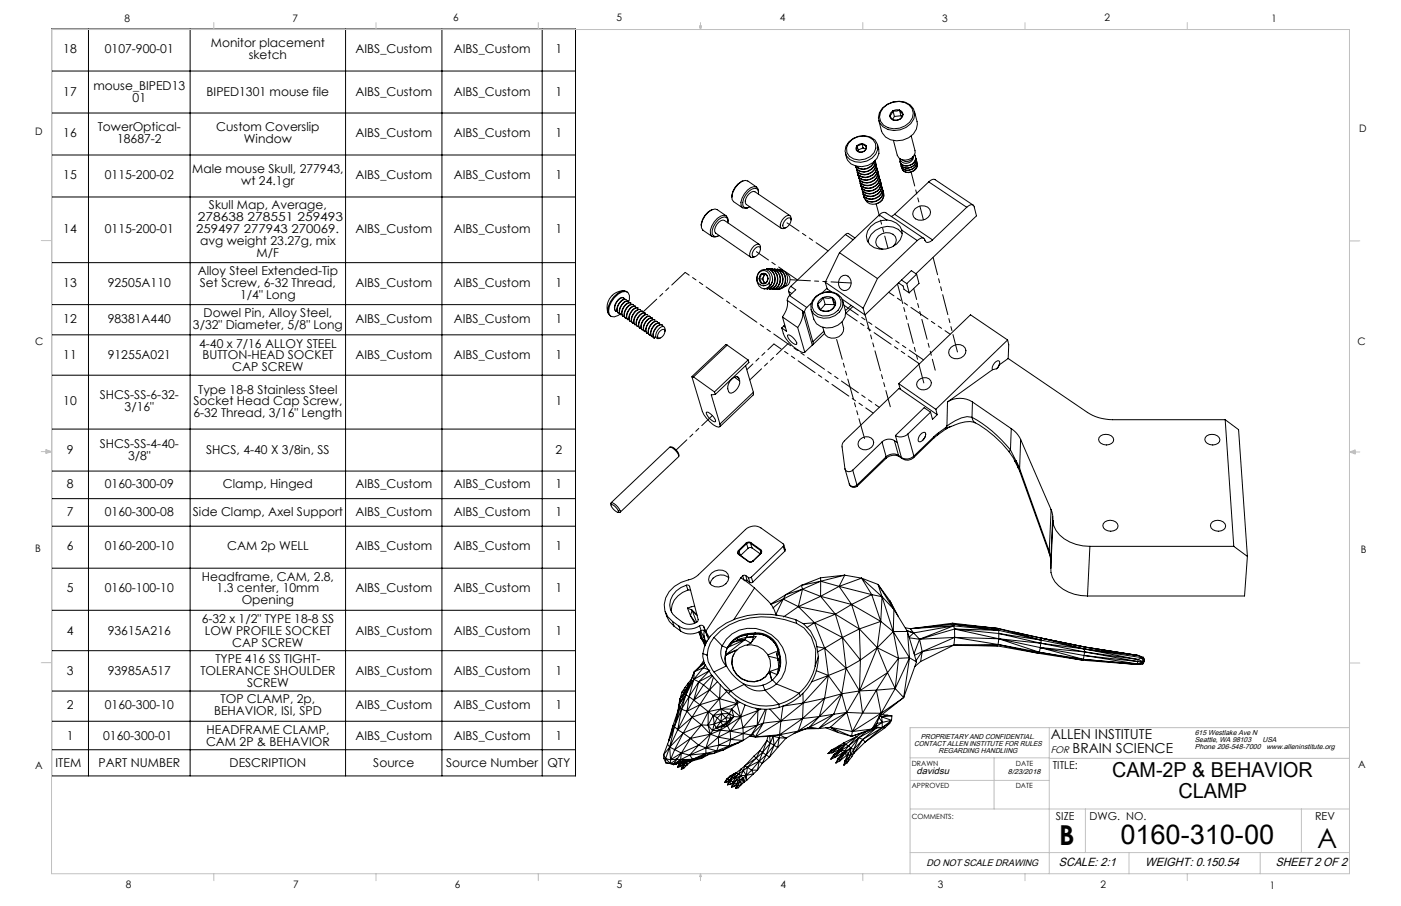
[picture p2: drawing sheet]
<svg xmlns="http://www.w3.org/2000/svg" width="432mm" height="279mm" viewBox="0 0 432 279" stroke-linecap="round" stroke-linejoin="round" font-family="sans-serif">
<defs><g id="words">
<g font-size="8.5">
<text x="326.4" y="260.6">B</text>
<text x="405.9" y="261.6">A</text>
</g>
<text font-size="8.4" x="345.3" y="260.4">0160-310-00</text>
<g font-size="6.3">
<text x="342.8" y="239.7">CAM-2P &amp; BEHAVIOR</text>
<text x="363.2" y="246.1">CLAMP</text>
</g>
<g font-size="4.2">
<text x="323.8" y="228">ALLEN INSTITUTE</text>
<text x="330.6" y="232.2">BRAIN SCIENCE</text>
</g>
<g font-size="3.8">
<text x="19.5" y="16.4">18</text>
<text x="32.3" y="16.4">0107-900-01</text>
<text x="65" y="14.6">Monitor placement</text>
<text x="109.6" y="16.4">AIBS_Custom</text>
<text x="139.9" y="16.4">AIBS_Custom</text>
<text x="171.2" y="16.4">1</text>
<text x="76.7" y="18.3">sketch</text>
<text x="19.5" y="29.7">17</text>
<text x="28.8" y="27.9">mouse_BIPED13</text>
<text x="63.7" y="29.7">BIPED1301 mouse file</text>
<text x="109.6" y="29.7">AIBS_Custom</text>
<text x="139.9" y="29.7">AIBS_Custom</text>
<text x="171.2" y="29.7">1</text>
<text x="40.9" y="31.6">01</text>
<text x="30.1" y="40.5">TowerOptical-</text>
<text x="66.7" y="40.5">Custom Coverslip</text>
<text x="19.5" y="42.3">16</text>
<text x="36.1" y="44.1">18687-2</text>
<text x="75.2" y="44.1">Window</text>
<text x="109.6" y="42.3">AIBS_Custom</text>
<text x="139.9" y="42.3">AIBS_Custom</text>
<text x="171.2" y="42.3">1</text>
<text x="59.2" y="53.4">Male mouse Skull, 277943,</text>
<text x="19.5" y="55.3">15</text>
<text x="32.3" y="55.3">0115-200-02</text>
<text x="74.4" y="57.1">wt 24.1gr</text>
<text x="109.6" y="55.3">AIBS_Custom</text>
<text x="139.9" y="55.3">AIBS_Custom</text>
<text x="171.2" y="55.3">1</text>
<text x="64.4" y="64.6">Skull Map, Average,</text>
<text x="19.5" y="71.9">14</text>
<text x="32.3" y="71.9">0115-200-01</text>
<text x="60.5" y="71.9">259497 277943 270069.</text>
<text x="61" y="68.2">278638 278551 259493</text>
<text x="109.6" y="71.9">AIBS_Custom</text>
<text x="139.9" y="71.9">AIBS_Custom</text>
<text x="171.2" y="71.9">1</text>
<text x="61.7" y="75.5">avg weight 23.27g, mix</text>
<text x="79.1" y="79.2">M/F</text>
<text x="19.5" y="88.5">13</text>
<text x="33.2" y="88.5">92505A110</text>
<text x="60.9" y="84.8">Alloy Steel Extended-Tip</text>
<text x="61.6" y="88.5">Set Screw, 6-32 Thread,</text>
<text x="109.6" y="88.5">AIBS_Custom</text>
<text x="139.9" y="88.5">AIBS_Custom</text>
<text x="171.2" y="88.5">1</text>
<text x="74" y="92.1">1/4&quot; Long</text>
<text x="19.5" y="99.6">12</text>
<text x="33.2" y="99.6">98381A440</text>
<text x="59.5" y="101.4">3/32&quot; Diameter, 5/8&quot; Long</text>
<text x="62.7" y="97.8">Dowel Pin, Alloy Steel,</text>
<text x="109.6" y="99.6">AIBS_Custom</text>
<text x="139.9" y="99.6">AIBS_Custom</text>
<text x="171.2" y="99.6">1</text>
<text x="61.4" y="107.2">4-40 x 7/16 ALLOY STEEL</text>
<text x="19.5" y="110.8">11</text>
<text x="33.2" y="110.8">91255A021</text>
<text x="62.4" y="110.8">BUTTON-HEAD SOCKET</text>
<text x="109.6" y="110.8">AIBS_Custom</text>
<text x="139.9" y="110.8">AIBS_Custom</text>
<text x="171.2" y="110.8">1</text>
<text x="71.6" y="114.5">CAP SCREW</text>
<text x="19.5" y="125">10</text>
<text x="30.8" y="123.2">SHCS-SS-6-32-</text>
<text x="59.6" y="125">Socket Head Cap Screw,</text>
<text x="61.1" y="121.4">Type 18-8 Stainless Steel</text>
<text x="171.2" y="125">1</text>
<text x="38.4" y="126.8">3/16&quot;</text>
<text x="59.6" y="128.7">6-32 Thread, 3/16&quot; Length</text>
<text x="20.6" y="140.1">9</text>
<text x="30.8" y="138.3">SHCS-SS-4-40-</text>
<text x="39.5" y="142">3/8&quot;</text>
<text x="63.6" y="140.1">SHCS, 4-40 X 3/8in, SS</text>
<text x="171.2" y="140.1">2</text>
<text x="20.6" y="150.5">8</text>
<text x="32.3" y="150.5">0160-300-09</text>
<text x="68.7" y="150.5">Clamp, Hinged</text>
<text x="109.6" y="150.5">AIBS_Custom</text>
<text x="139.9" y="150.5">AIBS_Custom</text>
<text x="171.2" y="150.5">1</text>
<text x="20.6" y="159">7</text>
<text x="32.3" y="159">0160-300-08</text>
<text x="59.4" y="159">Side Clamp, Axel Support</text>
<text x="109.6" y="159">AIBS_Custom</text>
<text x="139.9" y="159">AIBS_Custom</text>
<text x="171.2" y="159">1</text>
<text x="20.6" y="169.8">6</text>
<text x="32.3" y="169.8">0160-200-10</text>
<text x="70" y="169.8">CAM 2p WELL</text>
<text x="109.6" y="169.8">AIBS_Custom</text>
<text x="139.9" y="169.8">AIBS_Custom</text>
<text x="171.2" y="169.8">1</text>
<text x="62.2" y="179.1">Headframe, CAM, 2.8,</text>
<text x="20.6" y="182.7">5</text>
<text x="32.3" y="182.7">0160-100-10</text>
<text x="66.8" y="182.7">1.3 center, 10mm</text>
<text x="109.6" y="182.7">AIBS_Custom</text>
<text x="139.9" y="182.7">AIBS_Custom</text>
<text x="171.2" y="182.7">1</text>
<text x="74.5" y="186.4">Opening</text>
<text x="20.6" y="195.8">4</text>
<text x="33.2" y="195.8">93615A216</text>
<text x="62.2" y="192.1">6-32 x 1/2&quot; TYPE 18-8 SS</text>
<text x="63.1" y="195.8">LOW PROFILE SOCKET</text>
<text x="109.6" y="195.8">AIBS_Custom</text>
<text x="139.9" y="195.8">AIBS_Custom</text>
<text x="171.2" y="195.8">1</text>
<text x="71.6" y="199.4">CAP SCREW</text>
<text x="20.6" y="208.2">3</text>
<text x="33.2" y="208.2">93985A517</text>
<text x="61.8" y="208.2">TOLERANCE SHOULDER</text>
<text x="66.4" y="204.6">TYPE 416 SS TIGHT-</text>
<text x="109.6" y="208.2">AIBS_Custom</text>
<text x="139.9" y="208.2">AIBS_Custom</text>
<text x="171.2" y="208.2">1</text>
<text x="76.1" y="211.9">SCREW</text>
<text x="20.6" y="218.8">2</text>
<text x="32.3" y="218.8">0160-300-10</text>
<text x="66" y="220.6">BEHAVIOR, ISI, SPD</text>
<text x="68" y="216.9">TOP CLAMP, 2p,</text>
<text x="109.6" y="218.8">AIBS_Custom</text>
<text x="139.9" y="218.8">AIBS_Custom</text>
<text x="171.2" y="218.8">1</text>
<text x="63.6" y="226.3">HEADFRAME CLAMP,</text>
<text x="20.6" y="228.2">1</text>
<text x="31.8" y="228.2">0160-300-01</text>
<text x="63.5" y="230">CAM 2P &amp; BEHAVIOR</text>
<text x="109.6" y="228.2">AIBS_Custom</text>
<text x="139.9" y="228.2">AIBS_Custom</text>
<text x="171.2" y="228.2">1</text>
<text x="17.1" y="236.6">ITEM</text>
<text x="30.4" y="236.6">PART NUMBER</text>
<text x="70.8" y="236.6">DESCRIPTION</text>
<text x="115.1" y="236.6">Source</text>
<text x="137.5" y="236.6">Source Number</text>
<text x="168.7" y="236.6">QTY</text>
</g>
<g font-size="3.7">
<text x="326.4" y="267.1">SCALE: 2:1</text>
<text x="353" y="267.1">WEIGHT: 0.150.54</text>
<text x="393.2" y="267.1">SHEET 2 OF 2</text>
</g>
<g font-size="3.4">
<text x="324.5" y="237.1">TITLE:</text>
<text x="325.5" y="252.8">SIZE</text>
<text x="335.8" y="252.8">DWG. NO.</text>
<text x="405.3" y="252.8">REV</text>
</g>
<g font-size="3.2">
<text x="38.3" y="6.7">8</text>
<text x="90.2" y="6.7">7</text>
<text x="139.7" y="6.5">6</text>
<text x="190" y="6.5">5</text>
<text x="240.4" y="6.5">4</text>
<text x="290.4" y="6.7">3</text>
<text x="340.4" y="6.5">2</text>
<text x="391.9" y="6.7">1</text>
<text x="10.9" y="41.6">D</text>
<text x="418.9" y="40.7">D</text>
<text x="10.9" y="106.3">C</text>
<text x="418.4" y="106.4">C</text>
<text x="10.8" y="170.2">B</text>
<text x="419.4" y="170.6">B</text>
<text x="10.8" y="237.2">A</text>
<text x="418.6" y="236.8">A</text>
<text x="38.8" y="273.8">8</text>
<text x="90.4" y="273.8">7</text>
<text x="140.2" y="273.8">6</text>
<text x="190.1" y="273.9">5</text>
<text x="240.5" y="273.8">4</text>
<text x="289" y="273.9">3</text>
<text x="339.1" y="273.8">2</text>
<text x="391.4" y="274.1">1</text>
</g>
<g font-size="2.9">
<text x="323.8" y="232.2">FOR</text>
<text x="282.5" y="238.8">davidsu</text>
<text x="285.6" y="267.1">DO NOT SCALE DRAWING</text>
</g>
<g font-size="2.2">
<text x="283.9" y="228">PROPRIETARY AND CONFIDENTIAL.</text>
<text x="368.2" y="226.7">615 Westlake Ave N</text>
<text x="281.8" y="230.1">CONTACT ALLEN INSTITUTE FOR RULES</text>
<text x="289.3" y="232.2">REGARDING HANDLIING</text>
<text x="368.2" y="228.8">Seattle, WA 98103</text>
<text x="368.2" y="231">Phone 206-548-7000</text>
<text x="389.1" y="228.8">USA</text>
<text x="390.4" y="231">www.alleninstitute.org</text>
<text x="281" y="236.1">DRAWN</text>
<text x="310.7" y="238.8">8/23/2018</text>
<text x="313.1" y="236.1">DATE</text>
<text x="281" y="243.1">APPROVED</text>
<text x="313" y="243.1">DATE</text>
<text x="281" y="252.6">COMMENTS:</text>
</g>
</g></defs>
<g fill="none" stroke="#000" stroke-width=".31">
<path d="M15.9 9h161.5v230.3h-161.5zM27.3 9v230.3M58.6 9v230.3M106.5 9v230.3M136.2 9v230.3M167.1 9v230.3M15.9 21.9h161.5M15.9 34.9h161.5M272 33.3a6.7 6.7 0 0 1 8.5-1 3.8 3.8 0 0 1 .2 5.8 6.2 6.2 0 0 1-9.6-.2l-.4-1.5 .3-1.6zM272.2 33.3a5.8 5.8 0 0 1 8.9 .2 4.1 4.1 0 0 1-2.1 5.3 5.5 5.5 0 0 1-7.6-1.3l-.3-1.4 .3-1.5zM274.2 35.7a1.36 1.36 0 0 0 1.1 1.3M274.2 35.7l1.1 1.3"/>
<path d="M275.2 34.2a1.73 1.73 0 0 0-1 1.5M275.2 34.2l-1 1.5M275.2 34.2l.5 1.7M275.7 35.9l-.6 .9M277.2 34a1.47 1.47 0 0 1 1.1 1.3M277.2 34l-1-.1-1 .3M277.2 34l1.1 1.3M277.2 34l-.8 .3-1.2-.1M277.2 34l.5 1.7M277.3 36.8l-1 .3-1-.1M277.3 36.8l-1.1 .3-.9-.1M277.7 35.7l.3 .3"/>
<path d="M277.7 35.7l-2 .2M278.3 35.3a1.84 1.84 0 0 1-1 1.5M278.3 35.3l-1 1.5M281.8 34.3a6.1 6.1 0 0 1-.3 7 6.7 6.7 0 0 1-8.6 1l-1.2-1.9-.8-3.2M15.9 47.8h161.5M229 55.8a5.5 5.5 0 0 0-3.4 4.7M233.2 57.7l-2.7-1.9a2.33 2.33 0 0 0-2.9 1l-1 1.1-.7 1.3-.3 1.3M233.8 59.9l-.1-1.1-.4-.6a3.2 3.2 0 0 0-3.5 1.9 3.2 3.2 0 0 0-.4 3.9l.7 .1 1-.3M233.8 59.4a1.45 1.45 0 0 0-1.4-1.9 5.8 5.8 0 0 0-4 5.9 1.53 1.53 0 0 0 2.3 .6M261.6 43.7a5.9 5.9 0 0 1 8.1-.5 3.7 3.7 0 0 1-.9 5.6 5.6 5.6 0 0 1-7.9-.7l-.4-1.5 .2-1.5zM262.7 43a5.2 5.2 0 0 1 6.4 .1 3.3 3.3 0 0 1-.9 5.2 5.2 5.2 0 0 1-6.4-.1 3.3 3.3 0 0 1 .9-5.2zM263.7 51.4l.1 .1"/>
<path d="M263.9 46.3l.5 .5 .8 .2M263.9 46.3l1.3 .7M264.2 45l-.4 .8 .1 .5M264.2 45l-.3 1.3M264.2 45l.3 1.2M264.2 53.1v.1M264.5 46.2l-.1 .4M265.1 56.5v.1M265.6 44.3l-.8 .2-.6 .5M265.6 44.3l.8 .2 .5 .5M265.6 44.3l1.3 .7M265.6 44.3l-1.4 .7"/>
<path d="M265.6 44.3l.4 1.3M266 45.6l.8 .4M266 45.6l-1.5 .6M266.7 46.3l-.5 .4-1 .3M266.7 46.3l-1.5 .7M266.9 45l.2 .6-.4 .7M266.9 45l-.2 1.3M269.3 50a3.4 3.4 0 0 1-5.4 1.2M269.3 50a3.4 3.4 0 0 1-5.3 1.4M269.7 49.4a3.4 3.4 0 0 1-1.8 3.2 3.4 3.4 0 0 1-3.6-.3l-.5-1.1M269.7 49.5a3.3 3.3 0 0 1-1.8 3.2 3.3 3.3 0 0 1-3.6-.3l-.5-.9M269.7 49.9a3.1 3.1 0 0 1-3.2 3.9 2.15 2.15 0 0 1-2.5-1.8"/>
<path d="M269.9 50.4a3.2 3.2 0 0 1-2.1 3.3 3.2 3.2 0 0 1-3.8-1.2v-.2M269.9 50.2v.1M269.9 50.7a3 3 0 0 1-3.1 4 2.16 2.16 0 0 1-2.6-1.8M270.1 51.2a3.3 3.3 0 0 1-1.7 3.2 3.3 3.3 0 0 1-3.6-.3l-.5-.9M270.1 51.1l.1 .1M270.2 51.6a3 3 0 0 1-3.2 3.9 2.15 2.15 0 0 1-2.6-1.8M270.3 52.1a3.3 3.3 0 0 1-1.7 3.2 3.3 3.3 0 0 1-3.6-.3l-.6-1M270.3 51.9l.1 .1M270.4 52.4a2.98 2.98 0 0 1-3.2 3.9 2.1 2.1 0 0 1-2.5-1.7M270.5 44.6a4.9 4.9 0 0 1-4.9 6.8 4.4 4.4 0 0 1-5-4.1M270.6 52.8a3.4 3.4 0 0 1-1.7 3.3 3.4 3.4 0 0 1-3.7-.3l-.5-1M270.6 53.3a2.98 2.98 0 0 1-3.2 3.9 2.09 2.09 0 0 1-2.5-1.8"/>
<path d="M270.8 53.7a3.2 3.2 0 0 1-2.1 3.4 3.2 3.2 0 0 1-3.8-1.2v-.2M270.8 53.6v.1M270.8 54.1a2.98 2.98 0 0 1-3.1 3.9 2.15 2.15 0 0 1-2.6-1.8M271 54.6a3.2 3.2 0 0 1-2.1 3.3 3.2 3.2 0 0 1-3.8-1.2v-.1M271 54.5v.1M271 55a2.98 2.98 0 0 1-3.1 3.9 2.15 2.15 0 0 1-2.6-1.8M271.3 55.3a3.2 3.2 0 0 1-2.1 3.4 3.2 3.2 0 0 1-3.8-1.1l-.1-.3M271.3 55.8a3 3 0 0 1-3.2 3.9 2.15 2.15 0 0 1-2.5-1.8M271.5 56.3a3.3 3.3 0 0 1-1.8 3.2 3.3 3.3 0 0 1-3.6-.3l-.6-1M271.5 56.2v.1M271.5 56.6a2.98 2.98 0 0 1-3.2 3.9 2.1 2.1 0 0 1-2.5-1.7M271.7 57a3.3 3.3 0 0 1-1.7 3.3 3.3 3.3 0 0 1-3.7-.3l-.5-1"/>
<path d="M271.7 57.5a2.98 2.98 0 0 1-3.2 3.9 2.15 2.15 0 0 1-2.5-1.8M271.9 57.8a3.2 3.2 0 0 1-2 3.5 3.2 3.2 0 0 1-3.8-1.2l-.1-.2M272 58.3a3.1 3.1 0 0 1-1.8 3.7 3.1 3.1 0 0 1-3.9-1.2l-.1-.4M272.1 58.7a3.2 3.2 0 0 1-2 3.4 3.2 3.2 0 0 1-3.8-1.2v-.1M272.2 59.2a2.43 2.43 0 0 1-.9 3l-1.2 .7M272.3 59.6a2.65 2.65 0 0 1-1.4 2.9l-.8 .4M277.6 50.6a2.57 2.57 0 0 0 3 1.1 2.57 2.57 0 0 0 1.7-2.7 2.63 2.63 0 0 1-1.6 2.7 2.63 2.63 0 0 1-3-.8l-.1-.3M277.7 51.2a2.58 2.58 0 0 0 3.1 1.2 2.58 2.58 0 0 0 1.7-2.8 2.65 2.65 0 0 1-1.7 2.6 2.65 2.65 0 0 1-3-.7l-.1-.3M278 51.7l.3 .9M278.3 52.6a2.73 2.73 0 0 0 2.9 .2 2.73 2.73 0 0 0 1.5-2.5 2.66 2.66 0 0 1-1.4 2.6 2.66 2.66 0 0 1-3-.3zM280.8 41.9l1.2 4.6a2.92 2.92 0 0 1-2.2 2.8 2.92 2.92 0 0 1-3.3-1.4l-1.1-4.5M281.3 48.4a1.92 1.92 0 0 1-3.2 .9"/>
<path d="M281.8 47.8l.3 .3M282.1 48.1a2.62 2.62 0 0 1-1.5 2.8 2.62 2.62 0 0 1-3.1-.7l-.2-.6 .2-.6a2.06 2.06 0 0 0 2.3 1.3 2.06 2.06 0 0 0 1.7-2.1M282.1 48.1l-.2-.4a2.54 2.54 0 0 1-.6 2.9 2.54 2.54 0 0 1-2.9 .4l-.6-.3-.4-.8M286.2 56.1l1.2-.7h.8l11.7 7.9M286.2 56.1l11.8 7.8M286.2 56.1l-10.5 10M15.9 60.7h161.5M219.6 64.6a5.7 5.7 0 0 0-3.5 5M223.8 66.6l-2.7-1.9a3.2 3.2 0 0 0-3.8 1.8 3.7 3.7 0 0 0-.6 4.5l2.8 1.9M224.4 68.8l-.1-1-.3-.7a2.89 2.89 0 0 0-3.5 1.7 3.3 3.3 0 0 0-.6 3.9l.7 .3 1.1-.4M224.4 68.3a1.61 1.61 0 0 0-1.2-1.9 5.8 5.8 0 0 0-4.2 5.7 1.48 1.48 0 0 0 2.3 .7M225.6 60.5v1l.5 .7 2.8 1.9"/>
<path d="M225.6 60.5v.3M232.8 76.5l.6-.3h.8a2.21 2.21 0 0 1-2.1 2.9 1.94 1.94 0 0 1 .7-2.6zM234 75.4l-10.7-7.4a2.98 2.98 0 0 0-3 3.4l.2 .5 10.9 7.4M234.4 76.8a1.13 1.13 0 0 0-.8-1.5 3.6 3.6 0 0 0-2.5 3.5 .98 .98 0 0 0 1.6 .3M242.2 67.7l.5-.4 .9-.1a2.24 2.24 0 0 1-2.1 3 1.84 1.84 0 0 1 .7-2.5zM243.5 66.5l-10.8-7.4a2.46 2.46 0 0 0-2.8 2.1l-.2 1.4 .3 .4 10.8 7.4M243.8 67.8a1.03 1.03 0 0 0-.8-1.4 3.5 3.5 0 0 0-2.5 3.6 1.09 1.09 0 0 0 1.7 .2M258.7 77.9l-4.3 9.1M258.7 77.9l11.7 8M260.6 72.3l.8-.3 2.1 1.4M260.6 72.3l-16.9 16M260.6 72.3l2.3 1.6"/>
<path d="M266.2 60.7v.1M266.8 61.7a2.41 2.41 0 0 0 3.3 1.2M271 66.3l1.1-.8 .9 .1 11.7 7.9M271 66.3l2.3 1.5M271 66.3l-12.3 11.6M273.3 67.8a6.1 6.1 0 0 0-6.3 4.9 4.2 4.2 0 0 0 4.1 4.1 6.3 6.3 0 0 0 6.9-4.3v-1.5M273.3 67.8a5 5 0 0 1 4.7 3.2M275.4 75.9a2.27 2.27 0 0 0 .8-2.4 2.27 2.27 0 0 0-2-1.7 3.1 3.1 0 0 0-4 3.9l.7 .7 1.2 .5M275.7 66.1l-1 .6M275.7 66.1l11.7 7.9M278 71l4.7 3.2M278.1 72.1a6 6 0 0 0-6.1-2.1 6 6 0 0 0-4.4 4.7"/>
<path d="M282 64.3a2.79 2.79 0 0 1 4.8 1.1 2.98 2.98 0 0 1-2.1 2.4 2.98 2.98 0 0 1-3.1-.9l-.3-.9 .2-.8zM282.7 74.2l-12.3 11.7M287.4 74a1.28 1.28 0 0 1-1.2 .8 1.28 1.28 0 0 1-1.2-.8l-.2-.5-.6-.1-1.5 .8M298 63.9l1.1-.7 .9 .1 1 3.3-18.7 17.8M298 63.9l-10.6 10.1M15.9 81h161.5M15.9 93.9h161.5M189.9 96a2.71 2.71 0 0 1 1-3.7l1.1-.5 .5 .5-.6-.5a3 3 0 0 0-2.2 4.1l.2 .1M192 93.5l1.1-.7 .6 .2a2.67 2.67 0 0 0-2.7 2.5l-.1 .8 .3 .7a2.56 2.56 0 0 1 .8-3.5zM192 97.5l.1 .1M192.4 89.7a5.1 5.1 0 0 0-4.9 7M192.9 92.4a2.67 2.67 0 0 0-2.6 2.6l-.1 .8 .3 .7"/>
<path d="M193 92.4l-.1-.1a3 3 0 0 0-2.8 3.7l.4 .5M193.4 90.1l-.9-.4a6.7 6.7 0 0 0-5.2 6l.2 1.1 .7 .7M193.5 94.5l1.1-.7 .6 .2a2.59 2.59 0 0 0-2.7 2.6l-.1 .7 .3 .7a2.6 2.6 0 0 1 .8-3.5zM193.9 92.9a2.14 2.14 0 0 0-1.1-3 6 6 0 0 0-5 4.7l-.2 1.3 .2 1.1a2.17 2.17 0 0 0 3.3-.1M194.4 93.5a2.67 2.67 0 0 0-2.7 2.6v.7l.4 .8M194.5 93.5l-.2-.1a2.97 2.97 0 0 0-2.7 3.6l.4 .5M194.9 99.6a1.55 1.55 0 0 1-.2-2 2.73 2.73 0 0 1 2.6-2.1l.1 .1a2.67 2.67 0 0 0-2.7 2.5l-.1 .8 .5 .8M194.9 95.6l1.2-.7 .5 .1a2.67 2.67 0 0 0-2.6 2.6l-.1 .8 .3 .7a2.56 2.56 0 0 1 .7-3.5zM194.9 99.6l.2 .1M195.9 94.5l-.1-.1a3 3 0 0 0-2.7 3.6l.5 .6a2.86 2.86 0 0 1 1.6-4.1h.7M197.2 97.1l1.1-.7 .6 .2a2.59 2.59 0 0 0-2.7 2.6l-.1 .7 .3 .7a2.6 2.6 0 0 1 .8-3.5zM197.9 97.6l1.2-.7 .5 .2a2.67 2.67 0 0 0-2.7 2.6l-.1 .8 .4 .7a2.6 2.6 0 0 1 .7-3.6z"/>
<path d="M198.1 96.1a2.67 2.67 0 0 0-2.7 2.6v.7l.4 .8M198.2 96.1l-.2-.1a1.92 1.92 0 0 0-2.1 1.3 2.29 2.29 0 0 0-.2 2.8M199.5 97l.1 .1M200.3 97.6a2.67 2.67 0 0 0-2.6 2.6l-.1 .8 .4 .7M200.4 97.6l-.1-.1a3 3 0 0 0-2.7 3.7l.4 .6M201.8 98.7a2.67 2.67 0 0 0-2.7 2.6v.7l.4 .8M201.9 98.7l-.1-.1a1.97 1.97 0 0 0-2.2 1.3 2.21 2.21 0 0 0-.2 2.8M202.6 99.2a2.59 2.59 0 0 0-2.7 2.6l-.1 .8 .3 .7M202.6 99.2l-.1-.1a1.97 1.97 0 0 0-2.2 1.3 2.21 2.21 0 0 0-.1 2.9M233.3 86.6a2.25 2.25 0 0 1 .6-2.5 2.25 2.25 0 0 1 2.5-.4 2.82 2.82 0 0 1 .6 3.6M233.3 86.6l.7 1 .6 .4 1.1 .1M233.4 86.7a2.21 2.21 0 0 0 1.2 2.1 2.21 2.21 0 0 0 2.5-.4"/>
<path d="M234 86l.2 .8 .5 .6M234 86l.7 1.4M234 86h1M234.6 84.5l-.5 .7-.1 .8M234.6 84.5l-.6 1.5M234.6 84.5l1.1 .1M235 86l.3 .7M235.3 86.7l.6 .6M235.3 85.3l-.1 .7 .1 .7M235.3 86.7l.4 .7M235.3 85.3l-.3 .7M235.7 84.6l-.4 .7"/>
<path d="M235.7 88.1h-.4M236 84.5l.5 .6 .2 .8M236 84.5l-.7-.2-.7 .2M236 84.5l.7 1.4M236 84.5h-1.4M236 87.3l-.7 .3-.6-.2M236 87.3l-1.3 .1M236 84.6h-.3M236.1 84.6l-.8 .7M236.3 89.1a3.2 3.2 0 0 0 1.7-5.4l-.9-.7-.8-.1a3.2 3.2 0 0 1 2.7 2.9 3.2 3.2 0 0 1-2.4 3.3h-.2M236.3 89.1h.1M236.7 85.9l-.2 .8-.5 .6"/>
<path d="M236.7 85.9l-.7 1.4M237 87.3l.1 1.1M237 87.3l-.6 .6-.7 .2M237.1 82.9a3.2 3.2 0 0 1 2.7 3 3.2 3.2 0 0 1-2.6 3.2h-.1a3.2 3.2 0 0 0 2.6-2.7 3.2 3.2 0 0 0-1.8-3.3l-.8-.2M238.1 89.2a3 3 0 0 0 2.2-4.4 2.67 2.67 0 0 0-2.4-1.9 3.2 3.2 0 0 1 2.6 3.1 3.2 3.2 0 0 1-2.4 3.2M238.1 86.3l-.2 .9-.8 1.2M238.1 86.3a2.51 2.51 0 0 0-1.1-2.7 2.51 2.51 0 0 0-3 .3 3.3 3.3 0 0 0-.7 2.7M238.1 86.3a2.6 2.6 0 0 1-2.7 2.8M238.7 83a3.2 3.2 0 0 1 2.7 3 3.2 3.2 0 0 1-2.4 3.3l-.2-.1a3.2 3.2 0 0 0 1.6-5.4l-.9-.7zM239.5 83a3.2 3.2 0 0 1 2.6 3.1 3.2 3.2 0 0 1-2.4 3.2h-.1M239.5 83a3.2 3.2 0 0 1 2.7 3 3.2 3.2 0 0 1-2.3 3.3h-.2M239.6 89.3h.1"/>
<path d="M240.1 83l1 .3 1.1 .8M240.4 83a2.36 2.36 0 0 1 1.8 1.1M241.2 97.8l4.7 3.2M241.2 97.8l1.2 4.4-1.5-1.1M242.2 84.1a3.2 3.2 0 0 1-1.4 4.8M242.3 84.2a2.18 2.18 0 0 1 1.2 2.3 2.18 2.18 0 0 1-1.7 1.8M242.6 92.6a6.5 6.5 0 0 1-1.4 5.2M242.6 92.6l4.8 3.4M243.1 89.9l.3 1.2M243.1 89.9l.9 .6M243.3 91.2l-.5 .7-.2 .7M243.3 91.2l5.3 3.6"/>
<path d="M243.7 88.3l-.5 .8-.1 .8M243.7 88.3l1.6 1.1-2 1.8M247.4 96a6.9 6.9 0 0 1-1.5 5M247.4 96l.6 .4M247.4 96l3 10.4M248 96.4l2.5 9M248.6 94.8l-.6 1v.6M250 93.5l-1.4 1.3M251.2 91.8a5.1 5.1 0 0 1 7.5-.2 3.6 3.6 0 0 1-1.7 5.2 4.8 4.8 0 0 1-6.1-.8l-.6-1.4 .1-1.4zM251.6 91.3a5.5 5.5 0 0 1 7.8 .6 4 4 0 0 1-2 5.4 5.6 5.6 0 0 1-6.6-.5 3.7 3.7 0 0 1 .8-5.5zM252 93.7a1.86 1.86 0 0 0 1 2M252 93.7l1 2"/>
<path d="M253 95.7a3.1 3.1 0 0 0 2.8 .1M253 95.7l1.3 .3 1.5-.2M253.7 91.8a3.3 3.3 0 0 1 2.8 0M253.7 91.8a2.93 2.93 0 0 0-1.7 1.9M253.7 91.8l1.6 .2 1.2-.2M253.7 91.8l-.8 1.2-.9 .7M253.7 91.8l.6 2.1M254.3 93.9h2.8M254.3 93.9l-1.4 1.6M254.4 87l11.6 8M254.4 87l.6 2.1 1.3 .9M254.9 88.9l-1.5 1.4"/>
<path d="M256.5 91.8a1.94 1.94 0 0 1 1 2M256.5 91.8l1 2M256.5 91.8l.6 2.1M257.1 93.9l.1 .4M257.5 93.8a2.72 2.72 0 0 1-1.7 2M257.5 93.8l-.8 1.2-.9 .8M259.2 85.4a1.98 1.98 0 0 1 2.4-.1 1.98 1.98 0 0 1 .7 2.2 2 2 0 0 1-2.3 2.1 2 2 0 0 1-1.6-2.6zM259.5 99.3a3.2 3.2 0 0 1-1.8 4.9 3.2 3.2 0 0 1-4.1-3.2M259.5 92.3l7.1 4.8M259.7 92.7a5.9 5.9 0 0 1-.1 6.5 5.8 5.8 0 0 1-8 .6l-.7-1.3-.9-3.1M262.3 94.2l-1.7 1.6M262.9 94.5l-2.2 2.1"/>
<path d="M266 95l.6 2.1M270.4 85.9l-4.4 9.1M276.9 87.2l1.4 1 .3 1 1.6 1.1M277.8 86.4l1.7 1.1M279.5 87.5l.7 2.8M282.5 84.6l-1.6-1.1-14.3 13.6M282.5 84.6l-3 2.9M282.5 84.6l.7 2.8-3 2.9M15.9 103.3h161.5M15.9 115.7h161.5M195.7 100.2h.1M198.6 102.2l.2 .1"/>
<path d="M198.7 102.2a1.47 1.47 0 0 1-.3-2 2.73 2.73 0 0 1 2.6-2.1l.1 .1a2.67 2.67 0 0 0-2.7 2.6l-.1 .7 .5 .8M199.4 102.8h.1M201 103.9l-.1-.1a2.51 2.51 0 0 1 .7-3.5l1.2-.7 .5 .1a2.67 2.67 0 0 0-2.7 2.6l.2 1.3 .4 .4 .9-.1M203.5 102l.9-.4h.3a1.9 1.9 0 0 1-1.8 2.6 1.61 1.61 0 0 1 .6-2.2zM204.1 100.2h-.1a2.94 2.94 0 0 0-2.5 4.1h.1M204.3 100.7l-.1-.4a1.53 1.53 0 0 0-2.1 .9 2.41 2.41 0 0 0-.3 3.2M204.9 102.2l-.1-.6 .1 .4a.86 .86 0 0 0-.1-1 .86 .86 0 0 0-.9-.2 2.99 2.99 0 0 0-1.6 3.4l.3 .2 .9-.2M213.7 116.2l-.4-.1 3.2 10.8a8.7 8.7 0 0 0 5 4.8l.4-.3v-.6M213.7 116.2l6.5 4.7M224.1 106.4l-.4-.1-10.4 9.8M224.1 106.4l-10.4 9.8M224.1 106.4l6.5 4.6"/>
<path d="M226.3 116.3l1.7 1.2M227 116.1l.7 .5M227.7 116.6l-.3-.4a2.64 2.64 0 0 0-2.9 2.2 2.63 2.63 0 0 0 .3 2.7 2.7 2.7 0 0 0 3-2.2l.2-1.4M227.7 116.6l.3 .9M229.8 112.7l2.4 8.3M230.6 111l-10.4 9.9M230.6 111l.2 .8-10.3 9.8M240.9 101.1a10.9 10.9 0 0 0 6.3 7.5h.8M241.5 100.6l.6 .4M241.9 100.2l-1 .9M242.7 103.4a2.72 2.72 0 0 1 2.6 1.8l.3 .9a2.86 2.86 0 0 1-2.9-2.3zM245.9 101l2.1 7.6"/>
<path d="M250.4 106.4l-2.4 2.2M250.5 105.4l.1 .5-.2 .5M253.9 102.1l-3.4 3.3M254.1 102.8l-3.6 3.6M277 118.3l11.4 7.9M277 118.3l.5 1.7M283.1 117.2a2.27 2.27 0 0 1 4 .8 2.34 2.34 0 0 1-2.1 2.2 2.34 2.34 0 0 1-2.5-1.6l.1-.7zM293.1 107.1a2.66 2.66 0 0 1 4.6 1 2.87 2.87 0 0 1-2 2.5 2.87 2.87 0 0 1-3.1-1l-.2-.8 .1-.9zM305.9 114l-13.9 10M308 112.5a1.96 1.96 0 0 1-2.1 1.5M308 112.5l.1-1-.3-.2a2.35 2.35 0 0 0-1.9 2.7M308 112.5l-.9 1.3"/>
<path d="M310.6 104.8l-22.2 21.4M310.6 104.8l.3 1.5-.2 4.3M310.6 104.8l-11.5-7.7-22.1 21.2M310.7 110.6l24.4 16.6a14.2 14.2 0 0 0 7.8 2.2h34.7M310.7 110.6l-2.7 1.9M15.9 132.3h161.5M206.6 137.9a3 3 0 0 1 2.6 2.7M217.7 127.2a2.86 2.86 0 0 1 2.6 1.9l.3 .9a2.83 2.83 0 0 1-2.7-1.9zM220.2 120.9l.3 .7M220.5 121.6l-1.3 .2 2.7 9M232.2 121l-.1 .8-10.3 9.8M232.2 121l-10.3 9.8"/>
<path d="M265.1 135.5a2.4 2.4 0 0 1 2.4-.8 2.4 2.4 0 0 1 1.8 1.7 2.48 2.48 0 0 1-2.2 2.3 2.48 2.48 0 0 1-2.7-1.7l.2-.8zM271.9 136.3l-9.1 8.7M271.9 136.3l1.2 4.6M275.7 135.9a3.1 3.1 0 0 0-3.8 .4M275.7 135.9l.9 .6M275.7 135.9l1.2 4.5M276 134.3l.6 2.2M276.6 136.5l1.2 4.6M277.5 120l-.4-.2-16.9 16.2a2.12 2.12 0 0 0-.7 1.8l.9 6.8a1.4 1.4 0 0 0 2.4 .4M277.5 120l11.4 7.9M279.8 133.9a3.2 3.2 0 0 1-3.8 .4M279.8 133.9l1.9 6.8"/>
<path d="M283.7 134l.5-.4 .8-.3a2.06 2.06 0 0 1-1.3 2.9h-.4a1.46 1.46 0 0 1 .4-2.2zM285.2 134.7l-.9 1.1M286.8 127.1l-7 6.8M286.8 127.1l.6 2.2 1.5-1.4M286.8 127.1l-2-1.4-8.8 8.6M287.8 135.1l-6.2 6M287.8 134.7v.4M287.8 134.7l-6.1 6M288.4 126.2l.5 1.7M289 134.1l-1.2 1M289.3 133.5l-1.5 1.2M289.3 133.5l-.3 .6"/>
<path d="M291.5 132.3l-2.5 1.8M291.6 131.8l-.2 .4 .3-.1M291.6 131.8l-2.3 1.7M291.7 132.1l-.2 .2M291.9 131.4l-.3 .4M292 124a7.1 7.1 0 0 1 7.7 0M292 124l-.1 7.4M293.2 131.5l-1.7 .8M299.6 128.7a2.63 2.63 0 0 0 2.2 2.3 36.5 36.5 0 0 1 9.2 8.3M299.6 128.7a39.3 39.3 0 0 1 11.8 10M299.6 128.7a8.6 8.6 0 0 0-6.9 2.1l-.8 .6M299.7 124l12 8.2"/>
<path d="M299.7 124l-.1 4.7M300.5 130.4a8.6 8.6 0 0 0-6.7 .9l-2.1 .8M311 139.3l1.8 3M311.4 138.7l-.4 .6M311.4 138.7l1.7 3.4M311.7 132.2a7.8 7.8 0 0 1 2.9 3.3M311.7 132.2l-.3 6.5M314.6 135.5l9.4 21.7M314.6 135.5l-.3 9M339.2 134.4a2.62 2.62 0 0 1 4.1 1.2 2.5 2.5 0 0 1-2.1 1.7 2.5 2.5 0 0 1-2.4-1.1l-.2-.6 .1-.7zM371.9 134.4a2.67 2.67 0 0 1 4.1 1.2 2.49 2.49 0 0 1-2 1.7 2.49 2.49 0 0 1-2.5-1.1l-.2-.6 .2-.7zM377.6 129.4l2.7 39.1"/>
<path d="M377.6 129.4l4.1 3.1 2.8 39.1M15.9 145.3h161.5M15.9 153.8h161.5M188.3 155.8l.1-.8h.3l1.7 1.3a1.56 1.56 0 0 1 .7 1.7h-.7M188.3 155l18.1-17.1a3.5 3.5 0 0 1 2.8 2.9l-18.1 17.2M188.4 155.6a2.98 2.98 0 0 1 2.1 2.4 2.84 2.84 0 0 1-2.1-2.4zM260.5 144.7l1.3 4.6M261.8 149.3a1.45 1.45 0 0 0 2.4 .6M261.8 149.3a1.45 1.45 0 0 0 2.3 .3M262.8 145l1.3 4.6M264.1 149.6l.1 .3M273.1 141.4l-8.9 8.5"/>
<path d="M273.1 140.9v.5M273.1 140.9l-9 8.7M276.9 140.4a3.2 3.2 0 0 0-3.8 .5M276.9 140.4l.2 .4M276.9 140.4l.9 .7M277.1 140.8a3.5 3.5 0 0 0-4 .6M277.1 140.8l1 .6M277.8 141.1l.3 .3M281.6 141.1a2.76 2.76 0 0 1-3.5 .3M281.7 140.7a3.1 3.1 0 0 1-3.9 .4M281.7 140.7l-.1 .4M313.1 142.1l.7 2.2-1-2"/>
<path d="M313.1 142.1l1.2 2.4M313.1 142.1l-.3 .2M313.8 144.3l.5 1.1M314.3 144.5v1l9.2 25.5 .3 2M314.3 144.5l9.1 25.5M324 157.2l.4 2.1M324 157.2l-.6 12.8M324.4 159.3l.1 1.2M324.4 159.3l-.5 13.4M15.9 162.3h161.5M15.9 175.2h161.5M219.3 176.8a3.1 3.1 0 0 1 3-1 3.1 3.1 0 0 1 2.3 2.2 3.3 3.3 0 0 1-2.4 2.9 3.3 3.3 0 0 1-3.5-1.2l-.3-.9 .2-1.1z"/>
<path d="M224.6 178.3a3.4 3.4 0 0 0-5.7 1.8M227.6 169.8a.76 .76 0 0 0 0 1.2M227.6 171l3 2.2M227.6 169.8l.2 .1M227.8 169.9a.62 .62 0 0 0 0 1.1M227.8 169.9l.4 1.4M227.8 171l3 2.1M227.8 171h-.2M228.3 178.2l4.3 3.1M228.3 178.2l-10.8 16.5M228.9 177.6l-.6 .6M228.9 177.6l.4 1.2"/>
<path d="M229.8 177.5l-.4-.1-.5 .2M229.8 177.5l.8 .6M229.8 177.5l.5 1.5M229.9 167.5l-2.3 2.3M229.9 167.5l.2 .2M230.1 167.7l-2.3 2.2M230.1 167.7l.4 1.4M230.3 179l-.5-.1-.4 .2M230.3 179l.8 .6M230.5 169.1l-2.3 2.2M230.6 178.1l.5 1.5M230.8 173.1l-.2 .1"/>
<path d="M231.3 167.5l-.6-.1-.6 .3M231.3 167.5l3.1 2.2M231.3 167.5l.5 1.5M231.4 167.4a1.25 1.25 0 0 0-1.5 .1M231.4 167.4l3.1 2.1M231.4 167.4l-.1 .1M231.6 178l-.4 .2-.6-.1M231.6 178l.4 1.5M231.8 169l-.6-.2-.7 .3M231.8 169l2.5 1.8M232 179.5l-.3 .2-.6-.1M232 173l-.8 .3-.4-.2"/>
<path d="M232.1 173a1.19 1.19 0 0 1-1.5 .2M232.1 173h-.1M234.4 169.7a.63 .63 0 0 1 0 1M234.4 169.7l.2 .8M234.4 170.7l-2.4 2.3M234.4 170.7h.1M234.5 169.5a.76 .76 0 0 1 0 1.2M234.5 170.7l-2.4 2.3M234.5 169.5l-.1 .2M241.4 168.5l.2-.4-.2-.4-6.9-4.9a3.9 3.9 0 0 0-4.8 .5l-14.4 13.9a5.9 5.9 0 0 1-3.1 1.6 9.1 9.1 0 0 0-7.5 7.6l.2 2 .9 1.8 1.5 1.4M241.4 168.5l-9.8 9.5M241.4 168.5l.5 1.5"/>
<path d="M241.5 168l.5 1.5-.1 .5M241.9 170l-9.9 9.5M252.9 178.2v1M252.9 178.2l-5.9 2.3M252.9 179.2l-5.6 2.5M252.9 179.2v4.7M252.9 179.2l5.7 1.6M252.9 179.2l-5.9 1.3M260.3 177.4l-1.7 3.4M260.3 177.4l5.2 .9M260.3 177.4l-7.4 1.8M260.3 177.4l-7.4 .8"/>
<path d="M265.5 178.3l-6.9 2.5M265.5 178.3l3.2 5.1M265.5 178.3l6.4 5.7M265.5 178.3l5.1 1.9M323.4 170l.5 2.7M323.4 170l.1 .9M323.9 175.2a7.8 7.8 0 0 0 5.4 7.4l1.9 .7 4 .5M323.9 172.7v2.5M324.5 160.5a8.9 8.9 0 0 0 7.1 7.4l2.2 .4 2.1 .2M324.5 160.5l-.6 14.7M335.9 168.5l-.7 15.3M335.9 168.5h44.4"/>
<path d="M340.5 160.9a2.63 2.63 0 0 1 4.1 1.2 2.51 2.51 0 0 1-2 1.8 2.51 2.51 0 0 1-2.5-1.1l-.2-.7 .1-.6zM373.7 160.9a2.67 2.67 0 0 1 4.1 1.2 2.5 2.5 0 0 1-2.1 1.8 2.5 2.5 0 0 1-2.4-1.1l-.2-.7 .1-.6zM380.3 168.5l4.2 3.1M384.5 171.6l-.9 12.2h-48.4M15.9 188.2h161.5M205 188.6l1.3 3.1 1.5 1.4M207.3 191.6l1.9 1.5M207.3 191.6l.5 1.5M207.8 193.1l2 1.5M208.4 182.2a4.7 4.7 0 0 1 3.6-1.8l.5 .4 2.7 10.5a2.34 2.34 0 0 1-2.6 1.2 7 7 0 0 1-6.2-5.9l.3-1.6 .6-1.4zM209.2 193.1l.6 1.5M211.5 180.5l.5 1.5"/>
<path d="M211.9 187.5l1.3 .6M211.9 187.5l.9 2.3M212 182a6.5 6.5 0 0 0-5 6.8M212 182l.9 .1M212.8 189.8l1.6 2.3M212.8 189.8l1.3 2.4M213.2 188.1l.1 .1M213.2 188.1l1.6 1.6M213.3 188.2l1.4 3.7M213.3 188.2l1.3 1.3M213.3 188.2h.1M213.3 188.2l-.5 1.6"/>
<path d="M214.1 186.9l-2.2 .6M215.4 194.9l.7 2M215.6 194.8l.5 2.1M215.6 193a.84 .84 0 0 1 1.3 .2M215.6 193a5.8 5.8 0 0 1-6.4 .1M215.6 193l.5 1.5M215.8 194.7l.8 2.5M216 194.6l1 2.1M216.1 194.5a5.7 5.7 0 0 1-6.3 .1M216.1 194.5a.88 .88 0 0 1 1.3 .2M216.1 196.9l.5 .3M216.1 196.9l.9 1.5"/>
<path d="M216.6 197.2l.6 .6M216.6 197.2l.6 2M216.9 193.2l.6 1.5M216.9 193.2l.5 1.5M216.9 196l.5 1.8M216.9 196l.3 1.8M217 194.4l-.1 1.6M217.2 197.8l.2 1M217.2 197.8l.1 1.2M217.4 197.8l.1 .7M217.4 197.8l.3 .3M217.4 197.7h.1"/>
<path d="M217.4 197.8h.4M217.4 197.8h-.2M217.4 194.7l.6 1.5M217.4 197.7h.5M217.4 197.7v.1M217.5 194.7l1.2 2M217.5 194.7l.5 1.5M218 196.2l.4 1M220.1 196.6l-1.1 1.6-.7 1.9-.4 1.9M220.1 196.6l2.5 2.6M222.6 199.2a10.4 10.4 0 0 1 17.1-1.7 9.3 9.3 0 0 1-.4 13.4M222.6 199.2a5.7 5.7 0 0 0 1.2 6.2"/>
<path d="M222.6 199.2l1.6 .7M224.2 199.9a8 8 0 0 0-.3 5.4M229.6 197.3l-6 4.7M229.6 197.3l1.8 1M229.6 197.3l-5.2 2.3M229.6 197.3l-3.5 .7M229.6 197.3h-2.4M229.8 196.6l-.2 .7M230 196.6a8.1 8.1 0 0 0-6 3.6M230.1 196.6l-.5 .7M230.5 195.7a7.7 7.7 0 0 0-6.3 4.1M230.5 195.7l-.5 .9"/>
<path d="M230.6 195.4a7.8 7.8 0 0 0-6.4 4.5M230.6 195.4l-.1 .3M231.4 198.3l-1.1 .6M231.8 197.8l-.4 .5M232.1 196.4l-2.1 .2M232.3 196.4l-.5 1.4M232.6 181.3l4 3.9a8.6 8.6 0 0 1 2.5 4.4M232.6 181.3l-6.4 9.7M232.6 195.5a6.9 6.9 0 0 1 7.3 5.2M232.6 195.5l-2.1 .2M232.6 195.5l-.5 .9M232.7 195.2a6.9 6.9 0 0 1 7.3 5.2"/>
<path d="M232.7 195.2l-2.1 .2M232.7 195.2l-.1 .3M232.8 196.3l-.7 .1M233.1 196.3l-1.3 1.5M239.1 189.6h.1M241.4 184.7l-2.3 4.8M241.4 184.7l4.7 2.4M241.4 184.7l-3.2 2.8M241.4 184.7l-3.8 1.7M242.2 183.4l-.8 1.3M242.2 183.4l-4.6 2.9M245.3 191.1l.2 1.1"/>
<path d="M245.3 191.1a26.6 26.6 0 0 0-21.5 1.1 12.9 12.9 0 0 0-7.2 9.4M245.3 191.1l2.4 1.3 2.1 2.2 1.7 3.3 .7 4.5M245.5 192.2a24.8 24.8 0 0 0-20.7 .5l-2.6 1.7-2.1 2.2M245.5 192.2l2.3 1.5 2.2 2.7 1.4 4-.2 5M246.1 187.1l-4.6 3.2M246.1 187.1l4.9 5M246.1 187.1l11.4 2.3M247 180.5l-4.8 2.9M247 180.5l.3 1.2M247.3 181.7l-1.2 5.4M247.3 181.7l5.6 2.2M247.3 181.7l-5.9 3"/>
<path d="M247.3 181.7l-5.1 1.7M251 192.1l-2.3 1.4M251 192.1l3.2 7.8M251 192.1l-3.5 .2M251 192.1l8.6 4.5M251.7 199.4l2.5 .5M252.9 183.9l4.6 5.5M252.9 183.9l-6.8 3.2M252.9 183.9l9.6 2.5M254.2 199.9l-2.2 1.1M254.2 199.9l1.1 8.4M254.2 199.9l6.6 6.2"/>
<path d="M257.5 189.4l-6.5 2.7M257.5 189.4l2.1 7.2M257.5 189.4l7.4 4.6M258.6 180.8l3.9 5.6M258.6 180.8l-5.7 3.1M258.6 180.8l10.1 2.6M259.6 196.6l-5.4 3.3M259.6 196.6l1.2 9.5M259.6 196.6l5.6 7M262.5 186.4l2.4 7.6M262.5 186.4l-5 3M262.5 186.4l9 5.2"/>
<path d="M264.9 194l-5.3 2.6M264.9 194l.3 9.6M264.9 194l5.5 5.7M268.7 183.4l-6.2 3M268.7 183.4l2.8 8.2M268.7 183.4l3.2 .6M270.4 199.7l-5.2 3.9M270.4 199.7l-5.5 13.4M270.4 199.7l3.1 7.7M270.4 199.7l6.5 3.3M270.6 180.2l1.3 3.8M270.6 180.2l4.9 7.8"/>
<path d="M270.6 180.2l3.8 5.2M271.5 191.6l-6.6 2.4M271.5 191.6l-1.1 8.1M271.5 191.6l3.8 3.2M271.9 184l-.4 7.6M271.9 184l3.4 10.8M271.9 184l3.6 4M274.4 185.4l1.1 2.6M274.4 185.4l2.5 4.7M275.3 194.8l-4.9 4.9M275.3 194.8l1.6 8.2M275.3 194.8l5 8"/>
<path d="M275.5 188l-.2 6.8M275.5 188l4.2 6.7M279 193.6l1.6 .3M279.5 194.5l2.1 .7M279.6 194.6l2 .6M279.7 194.7l.6 8.1M279.7 194.7l-4.4 .1M279.7 194.7l2.8 9.4M280.3 196.7l3.1 .4M280.6 193.9l1 1.3M281.6 195.2l-1.4 1.3M281.6 195.2l1.8 1.9"/>
<path d="M283.4 197.1l-1.7 4.4M283.4 197.1l.8 3.8M293.6 192.2l-13 1.7M293.6 192.2l.4 .3M293.6 192.2l14 1.6M293.8 199l13.5 .2M293.9 193l-10.5 4.1M293.9 193l.3 1M293.9 193l-12.3 2.2M293.9 193l-13.3 .9M293.9 193l13.9 1.4M294 192.5l-.1 .5"/>
<path d="M294 192.5l-13.4 1.4M294 192.5l13.8 1.9M294 192.5l13.6 1.3M294 198.9l-9.8 2M294 198.9l-10.3 5.1M294 198.9l13.3 .3M294.2 194l.1 2.6M294.2 194l-10.8 3.1M294.2 194l13.6 3M294.2 194l13.6 1.4M294.2 194l13.6 .4M294.3 196.6l-10.9 .5"/>
<path d="M294.3 196.6l-10.1 4.3M294.3 196.6l-.3 2.3M294.3 196.6l13.5 .4M294.3 196.6l13.3 2.2M307.3 199.2l13 2.3M307.6 198.8l-13.6 .1M307.6 198.8l12.8 2.4M307.6 198.8l12.7 2.7M307.6 198.8l-.3 .4M307.6 193.8l.2 .6M307.6 193.8l13.3 3.6M307.6 193.8l13.4 3"/>
<path d="M307.8 195.4l13.1 2M307.8 197l-.2 1.8M307.8 194.4v2.6M307.8 197l12.6 4.2M307.8 197l12.8 2.7M307.8 197l13 1.4M307.8 195.4l13 3M307.8 194.4l13.1 3M312.5 194.9l8.4 1.9M320.6 199.7l13.3 3.6M320.6 199.7l13.5 2.4M320.6 199.7l13.7 1.3"/>
<path d="M320.6 199.7l-.2 1.5M320.8 198.4l-.2 1.3M320.8 198.4l13.5 2.6M320.8 198.4l13.4 1.7M320.9 197.4l-.1 1M320.9 197.4l13.3 2.7M320.9 196.8l13.6 2.8M320.9 196.8h.1M321 196.8l-.1 .6M321 196.8l13.2 3.3M321 196.8l13.5 2.8M334.5 199.6l16.3 2.5"/>
<path d="M334.5 199.6h.1M334.5 199.6l-.3 .5M15.9 200.7h161.5M15.9 213.1h161.5M209 219l-1 4.4M209 219l-1.6 4.8M209.2 217.5l-.2 1.5M209.4 217.1l.1 1.4M209.4 217.1l-.4 1.9M209.4 217.1l-.2 .4M209.5 218.5l-1.6 5.6M209.5 218.5l.5 .2"/>
<path d="M209.5 218.5l-.5 .5M209.6 215.4l-.2 1.7M209.6 215.4l-.4 2.1M210 218.7l-1.1 6.3M210 218.7l1.7 .7M210 218.7l-2.1 5.4M210.1 213.5l-.5 1.9M210.1 213.5l.6 .1M210.7 213.6l-1.1 1.8M210.7 213.6l.3 .4M211 214l-1.6 3.1M211 214l.4 .3"/>
<path d="M211 214l-1.4 1.4M211.1 212l-1 1.5M211.1 212l.7 .1M211.4 214.3l-1.4 4.4M211.4 214.3l1 .5M211.4 214.3l-1.9 4.2M211.4 214.3l-2 2.8M211.7 219.4l-2.8 5.6M211.7 219.4l1.6 1.8M211.8 212.1l-.8 1.9M211.8 212.1l-1.1 1.5M211.8 212.1l-1.7 1.4"/>
<path d="M212.2 210.6l-.4 1.5M212.2 210.6l.2 .8M212.2 210.6l-1.1 1.4M212.4 214.8l1.4 1.1M212.4 214.8l-.7 4.6M212.4 214.8l-2.4 3.9M212.4 211.4l-1 2.9M212.4 211.4l-1.4 2.6M212.4 211.4l-.6 .7M213.1 209.4l-.7 2M213.1 209.4l-.9 1.2M213.8 215.9l1.9 1.4"/>
<path d="M213.8 215.9l-2.1 3.5M213.8 209.5l-1.4 5.3M213.8 209.5l1.6 .8M213.8 209.5l-2.4 4.8M213.8 209.5l-1.4 1.9M214 207.2l-.2 2.3M214 207.2l-1.6 4.2M214 207.2l-.9 2.2M215.4 210.3l-1.6 5.6M215.4 210.3l1.4 .9M215.4 210.3l-3 4.5M215.7 217.3l2.6 2.2"/>
<path d="M215.7 217.3l-2.4 3.9M215.7 217.3l-4 2.1M216.1 205l-2.1 2.2M216.6 201.6v.9l.5 2.1a35.4 35.4 0 0 0 6.2 8M216.6 201.6l1.3 .4M216.8 205.9l-3 3.6M216.8 205.9l2 .8M216.8 205.9l-2.8 1.3M216.8 211.2l-3 4.7M216.8 211.2l1.9 1.6M216.9 203.7l-.8 1.3M217.1 204.4l-1 .6"/>
<path d="M217.1 204.6l-3.1 2.6M217.4 205l-.6 .9M217.5 205.2l-.7 .7M217.9 202l.4 2 1.8 3.2M218.3 219.5l-5 1.7M218.3 219.5l-2.1 4.1M218.3 219.5l-.1 4.2M218.3 219.5l1.5 1.2M218.5 206.9l-4.7 2.6M218.5 207l-3.1 3.3M218.7 212.8l-3 4.5M218.7 212.8l3.1 2.7"/>
<path d="M218.7 212.8l-4.9 3.1M219.2 208.2l-3.8 2.1M219.6 208.4l-2.8 2.8M219.9 208.8l-1.2 4M220.1 207.2l5.1 5.9M221.1 210.2l-2.4 2.6M221.8 215.5l-6.1 1.8M221.8 215.5l5.4 1.5M221.8 215.5l-3.5 4M221.8 215.5l.3 3.2M222 211.2l-.2 4.3M222.1 218.7l-3.8 .8"/>
<path d="M222.1 218.7h3.4M222.1 218.7l-2.3 2M222.1 218.7l.4 1.4M222.1 218.7l2.7 1.4M223.3 212.6l1.8 .6M223.3 212.6l1.2 1.3M223.6 202l.1 .1M223.7 202.1l-.1 .1M223.8 200.7a7.5 7.5 0 0 0-.1 4.8M223.8 205.4l-3.7 1.8M223.8 205.4l.2 .1M223.9 205.3l.1 .2"/>
<path d="M223.9 205.3l-.1 .1M224 205.5a15 15 0 0 0 5.2 5.4M224 213.3l-2.2 2.2M224.5 213.9a15.8 15.8 0 0 0 15.7 4.3M225.1 213.2h.2M225.1 213.2l-.6 .7M225.2 213.1l.1 .1M225.3 213.2a14.9 14.9 0 0 0 14.7 4M225.5 218.7l2.8 2.4M225.5 218.7l-.7 1.4M225.5 218.7l.7 2.3M226.1 201.8a6.1 6.1 0 0 0 2.8 7.8 6.1 6.1 0 0 0 8-2.1"/>
<path d="M226.1 201.7v.1M226.4 200.7l-2.7 1.4M226.4 200.7l-2.8 1.3M226.6 201.1a6.1 6.1 0 0 1 7.8-1.4 6.1 6.1 0 0 1 2.6 7.5 6.1 6.1 0 0 1-8.3 2.2 6.1 6.1 0 0 1-2.1-8.3zM226.6 215.6l.6 1.4M227.2 217l-5.1 1.7M227.2 217l-1.7 1.7M227.2 217l1.1 4.1M227.2 200.3l-.8 .4M227.3 216.1l-.1 .9M228 216.6l-.8 .4M229.2 210.9a6.6 6.6 0 0 0 6.6 1.9"/>
<path d="M229.2 210.9l.2 .1M229.4 211a9 9 0 0 0 5.8 .3M229.4 211l-4.2 2.1M229.6 217.4l-1.3 3.7M233 218.4l.6 .7M233.6 219.1l-5.3 2M233.6 219.1l-4.6 5.3M233.6 219.1l-.2 4.6M233.7 218.6l-.1 .5M233.9 218.6l-.3 .5M234.5 218.7l-.9 .4M235.2 211.3l.6 1.5"/>
<path d="M235.8 212.8l4.2 4.4M235.9 218.8l-2.5 4.9M236.2 218.8l-.9 4.2M236.9 207.4h.1M236.9 202.4l2.8 .7M237.1 207l.1 .1M237.1 206.9l.1 .2M237.2 207.1l.8 2.7M237.2 207.1l.6 2.5M237.2 207.1l2.3 .9M237.3 218.7l3.4 3.7M238.1 209.7l-1.7 1.1-1.2 .5"/>
<path d="M238.1 209.7l1.2 1.2M239.3 210.9l-2.1 1.4-1.4 .5M239.3 210.9l7 2.9M239.3 200.9l-2.6 1.1M239.4 201.4v.1M239.4 201.5v.1M239.4 201.5l.4 2.1M239.8 203.6l.2 2.2-.6 2.4M239.8 203.6h.1M239.9 200.7l.4 2M239.9 200.7l-.5 .8M240 206.2l-2.8 .9"/>
<path d="M240 217.2l.2 1M240 200.4l.5 2M240 200.4l-.1 .3M240.3 202.7l.2 2.2-.9 3M240.3 202.7l-.5 .9M240.5 202.4a7.5 7.5 0 0 1-2.4 7.3M240.5 202.4l-.2 .3M241.3 217.8l-.6 4.6M246.3 213.8a17.2 17.2 0 0 1-6.3 3.4M246.3 213.8l.4 .8M246.7 214.6a17.5 17.5 0 0 1-6.5 3.6M247.5 213.9v2.9"/>
<path d="M247.5 216.8l-6.1 .9M247.5 216.8l-6.8 5.6M247.5 216.8l-.1 4.8M251.2 205.4a15.5 15.5 0 0 1-4.9 8.4M251.6 206.8l3.7 1.5M252.2 202.4a16.2 16.2 0 0 1-5.5 12.2M252.2 202.4l-1 3M254.1 215.4l-6.6 1.4M254.1 215.4l-6.7 6.2M254.1 215.4l-1.6 5.6M255.3 208.3l-5.1 2M255.3 208.3l-7.8 8.5"/>
<path d="M255.3 208.3l-1.2 7.1M255.3 208.3l4.1 5.7M259.4 214l-5.3 1.4M259.4 214l-6.9 7M259.4 214l-2.4 6.3M259.4 214l1.6 5.7M260.8 206.1l-5.5 2.2M260.8 206.1l-1.4 7.9M260.8 206.1l4.1 7M261 219.7l-4 .6M261 219.7l4.9 .2M261 219.7l-8.7 5"/>
<path d="M261 219.7l-5.1 4.6M261 219.7l1.7 5.9M264.9 213.1l-5.5 .9M264.9 213.1l-3.9 6.6M264.9 213.1l1 6.8M265.2 203.6l-4.4 2.5M265.2 203.6l-.3 9.5M265.9 219.9l5.7 .1M265.9 219.9l-3.2 5.7M270.1 212.8l-5.2 .3M270.1 212.8l-4.2 7.1M270.1 212.8l1.5 7.2"/>
<path d="M271.6 220l-8.9 5.6M271.6 220l-2.9 4.8M273.5 207.4l-8.6 5.7M273.5 207.4l-3.4 5.4M273.5 207.4l2.4 4.9M275.9 212.3l-5.8 .5M275.9 212.3l-4.3 7.7M275.9 212.3l2.6 2.8M276.9 203l-3.4 4.4M276.9 203l-1 9.3M278.5 215.1l-6.9 4.9M278.5 215.1l-7.6 6-.6 2"/>
<path d="M280.3 202.8l-3.4 .2M280.3 202.8l-4.4 9.5M280.3 202.8l-1.8 12.3M280.3 202.8l2.2 1.3M282.5 204.1l-4 11M283.7 204l-1.8 1.6M284.2 200.9l-2.3 1.2M284.2 200.9l-1.8 2.8M284.2 200.9l-.5 3.1M320.3 201.5l13.6 2.1M320.4 201.2l13.5 2.4M320.4 201.2l13.5 2.1"/>
<path d="M320.4 201.2l-.1 .3M333.9 203.6l16.6 1.3M333.9 203.3l16.7 1.5M333.9 203.3l16.6 1.6M333.9 203.3v.3M334.1 202.1l16.6 1.9M334.1 202.1l-.2 1.2M334.1 202.1l16.5 2.7M334.2 200.1l16.6 2M334.2 200.1l.1 .9M334.2 200.1l16.5 3.3M334.2 200.1l17.7 2.7"/>
<path d="M334.3 201l16.4 3M334.3 201l-.2 1.1M334.3 201l16.4 2.4M350.6 204.8l-.1 .1M350.7 204l-.1 .8M350.7 204l1.6 .1M350.7 203.4v.6M350.7 203.4l1.6 .7M350.8 202.1h.1M350.8 202.1l1.1 .7M350.8 202.1l1.6 .6M351.9 202.8l-1.2 .6"/>
<path d="M351.9 202.8l.4 1.3M351.9 202.8l.8 .5M352.2 204.7l-1.6 .1M352.2 204.7l-1.7 .2M352.3 204.1l-1.7 .7M352.3 204.1l-.1 .6M352.4 202.7l-.5 .1M352.4 202.7l.3 .6M352.6 204l-.3 .1M352.6 204l-.4 .7M352.7 203.3l-.4 .8M352.7 203.3l-.1 .7"/>
<path d="M15.9 222.4h161.5M15.9 231.2h161.5M204.5 232.7l.6 1.3M204.5 232.7l.1 1.2M204.6 233.9l.5 .1M204.6 233.9l.6 1.3M205.1 234l1.6 .3M205.1 234l1.6 1.5M205.1 234l.1 1.2M205.2 235.2l1.5 .3M205.2 235.2l2.3 .5M205.7 229.5l.7 .9"/>
<path d="M205.7 229.5l-1.2 3.2M206.4 230.4l3.6 1.8M206.4 230.4l.3 3.9M206.4 230.4l-1.3 3.6M206.4 230.4l-1.9 2.3M206.7 234.3v1.2M206.7 235.5l.8 .2M207.4 223.8l-.8 3.5M207.4 223.8l.5 .2M207.4 223.8l-1.2 4.7M207.7 235.7l-.1 .1M207.8 235.6l-.2 .2"/>
<path d="M207.9 224.1l1 .9M207.9 224.1l-1.5 6.3M207.9 224.1l-2.2 5.4M207.9 231.2l-1.2 3.1M208.4 235.4l-.9 .3M208.4 235.7l-.8 .1M208.4 235.4v.3M208.6 234.1l-1.9 .2M208.6 234.1l1.2 .2M208.6 234.1l-1.9 1.4M208.6 234.1l-1.1 1.6M208.9 225l1.7 1.1"/>
<path d="M208.9 225l-2.5 5.4M209.3 235.3l-.5 1.4M209.3 235.3l.4 .3M209.3 235.3l.2-.3-1.1 .7M209.3 235l-.9 .4M209.6 236.4l-.8 .3M209.7 235.6l-.9 1.1M209.7 235.6l-.1 .8M209.8 234.3l-2.3 1.4M209.8 234.3l-1.4 1.1M209.8 234.3l1.1 .2M209.8 234.3l-.5 .7"/>
<path d="M209.8 235l-.5 .3M210 232.2l2.5 .7M210 232.2l-3.3 2.1M210 232.2l-1.4 1.9M210 232.2l-.2 2.1M210 234.9l-.7 .1M210 234.9l.5 .2M210.2 235l-.5 .6M210.2 236l-.2 1.3M210.2 236l.4 .3M210.4 235.8l-.8 .6M210.5 235.1h.1"/>
<path d="M210.6 226.1l2.2 1.6M210.6 226.1l-2.7 5.1M210.6 226.1l-4.2 4.3M210.6 235.4l-.9 .2M210.6 236.3l-.6 1M210.6 236.3l.1 .7M210.7 237l-.7 .3M210.7 235l.1 .1M210.9 235l-.7 1M210.9 234.5l-1.6 .5M210.9 234.5l.7 .3M210.9 234.5l-.9 .4"/>
<path d="M211.5 235.1l-1.3 .9M211.5 235.1l-.9 1.2M211.5 235.1l.2 .8M211.6 234.8l-1.6 .1M211.6 234.8h.1M211.6 234.8l-1.1 .3M211.7 235.9l-1.1 .4M211.7 235.9l-1 1.1M211.7 234.8l-1.2 .3M211.8 234.8l-.3 .3M211.9 234.7l-.2 .1M212.1 234.8l-.4 1.1"/>
<path d="M212.5 232.9l-2.7 1.4M212.5 232.9l1 1.2M212.6 234.7l.1 .4M212.7 235.1l-1 .8M212.8 227.7l-4.9 3.5M212.8 227.7l2.5 2.1M212.8 227.7l-2.8 4.5M212.9 234.7l-.2 .4M213.3 221.2l2.9 2.4M213.3 221.2l-2.7 4.9M213.3 221.2l-4.4 3.8M213.5 234.5l-.8 .6"/>
<path d="M213.5 234.1l-3.7 .2M213.5 234.1l-2.6 .4M213.5 234.1l-1.9 .7M213.5 234.1l.2 .3M213.6 234.6l-1.9 .2M213.7 234.4l-.1 .2M213.7 234.4l-2.1 .4M213.7 234.4l-2 .4M214.9 233.9h1.3M215.3 229.8l-5.3 2.4M215.3 229.8l2.3 .8M215.3 229.8l-2.8 3.1"/>
<path d="M216.2 223.6l-5.6 2.5M216.2 223.6l2 .1M216.2 223.6l2.7 2.8M216.2 223.6l-3.4 4.1M216.2 233.9l-2.6 .7M216.4 233.3l-.2 .6M217.3 232.9l-3.8 1.2M217.3 232.9l-3.6 1.5M217.5 232.9l-1.3 1M217.6 230.6l-5.1 2.3M217.6 232.3l-5.1 .6M217.6 230.6v1.7"/>
<path d="M217.6 232.3l-4.1 1.8M217.6 230.6l3.3 1M217.6 232.3l-.3 .6M217.6 232.3h2.5M218.2 223.7l.7 2.7M218.2 223.7l1.4 1.6M218.4 232.7l-2.2 1.2M218.9 226.4l-6.1 1.3M218.9 226.4l-3.6 3.4M218.9 226.4l-1.3 4.2M218.9 226.4l2.5 .9M219.6 225.3l-.7 1.1"/>
<path d="M219.8 220.7l-1.6 3M219.8 220.7l.3 2.6M219.8 220.7l1.3 .7M220.1 232.3l-2.8 .6M220.1 223.3l-1.9 .4M220.1 223.3l.7 1.1M220.1 223.3l-.5 2M220.8 224.4l-1.2 .9M220.8 224.4l1.2 .8M220.9 231.6l-3.3 .7M220.9 231.6l-.8 .7M221.1 221.4l1 1.1"/>
<path d="M221.1 221.4l-1 1.9M221.4 227.3l-3.8 3.3M221.4 227.3l.1 2.5M221.4 227.3l3.8 .7M221.5 229.8l-3.9 .8M221.5 229.8l-.6 1.8M221.5 229.8l3.2 .2M222 225.2l-2.4 .1M222 225.2l-3.1 1.2M222 225.2l-.6 2.1M222 225.2l3 .3M222.1 222.5l-2 .8"/>
<path d="M222.1 222.5l2.1 .1M222.1 222.5l-1.3 1.9M222.1 222.5l.6 1.2M222.5 224.2l-1.7 .2M222.5 224.2l-.5 1M222.5 220.1l-2.7 .6M222.5 220.1l-.4 2.4M222.5 220.1l-1.4 1.3M222.5 220.1l1.1 1.2M222.7 223.7l-1.9 .7M222.7 223.7l-.2 .5M223 231.2l-2.1 .4"/>
<path d="M223 231.2l-2.9 1.1M223.6 221.3l-1.5 1.2M223.6 221.3l.6 1.3M223.6 221.3l1.6 .2M223.9 223.2l-1.2 .5M223.9 223.2l1.1 2.3M223.9 223.2l-1.4 1M224.2 222.6l-1.5 1.1M224.2 222.6l-.3 .6M224.2 223.8l-1.7 .4M224.2 223.8l-2.2 1.4M224.7 230l-3.8 1.6"/>
<path d="M224.7 230l-1.7 1.2M224.8 220.1h-2.3M224.8 220.1l.4 1.4M224.8 220.1l-1.2 1.2M224.8 220.1l1.4 .9M225 225.5l-3.6 1.8M225 225.5l.2 2.5M225 225.5l4.1 .7M225.1 239.3l-1 1M225.1 239.3h.2M225.1 239.3l-1.2 1M225.2 228l-.5 2"/>
<path d="M225.2 228l3.8 .4M225.2 221.5l-1 1.1M225.2 221.5l-1.3 1.7M225.3 239.3l.1 .6M225.3 239.3l-1.2 1M225.7 239.5l.5 .3M225.7 239.5l-.6 1.4M225.7 239.5l-1 1.2M226.2 221l2.1 .1M226.2 221l-1 .5M226.2 221l-2 2.8M226.2 221l-2.3 2.2"/>
<path d="M226.2 239.8l-1.1 1.1M226.2 239.8l.1 .7M226.4 238.5l-1.1 .8M226.4 238.5l-1.3 .8M226.9 238.4l-.7 1.4M226.9 238.4l.7 .3M226.9 238.4l-1.2 1.1M226.9 238.4l-1.6 .9M226.9 238.4l-.5 .1M227.1 238.2l-.7 .3M227.6 229.1l-2.9 .9M227.6 229.1l-4.6 2.1"/>
<path d="M227.6 238.7l.7 .5M227.6 238.7l-1 1.4M227.6 238.7l-1.4 1.1M228.3 221.1l-4.1 2.7M228.3 221.1l-3.3 4.4M228.3 221.1l.7 3.3M228.3 239.2l.7 .8M228.3 239.2l-.7 1.5M228.3 239.2l-1.1 1.2M228.3 239.2l-1.7 .9M228.4 237.2l.7 .5M228.4 237.2l-.8 1.5"/>
<path d="M228.4 237.2l-1.5 1.2M229 224.4l-4 1.1M229 224.4l.1 1.8M229 240l-1.4 .7M229 240l-.5 2M229 240l-.9 1M229 240l.3 1.2M229 228.4l-4.3 1.6M229 228.4l-1.4 .7M229.1 226.2l-7.6 3.6M229.1 226.2l-.1 2.2M229.1 226.2l2.4 .5"/>
<path d="M229.1 237.7l-.8 1.5M229.1 237.7l.9 1.4M229.1 237.7l-1.5 1M229.6 236.2l.8 .4M229.6 236.2l-.5 1.5M229.6 236.2l-1.2 1M230 239.1l-1.7 .1M230 239.1l-1 .9M230 239.1l-.7 2.1M230 239.1l.2 1.5M230.4 236.6l-.4 2.5M230.4 236.6l-1.3 1.1"/>
<path d="M230.4 236.6l1.2 .9M231 227l1.8 .3M231.5 226.8l1.3 .5M231.5 226.7l-2.5 1.7M231.6 237.5l-1.6 1.6M231.6 237.5l.7 1.1M232 226.3l.8 1M232.3 238.6l-2.3 .5M232.3 238.6l-2.1 2M232.4 233.2l.7 .6M232.4 233.2l-2.8 3M233.1 233.8l.9 .9"/>
<path d="M233.1 233.8l-2.7 2.8M233.1 233.8l-3.5 2.4M233.4 223.7l-4.4 .7M233.4 223.7l-4.3 2.5M233.4 223.7l-1.9 3M233.5 237.5h-1.9M233.5 237.5l-1.2 1.1M234 234.7l-3.6 1.9M234 234.7l-2.4 2.8M234 234.7l-.5 2.8M234 234.7l.9 .7M234.2 231.5l.8 .6"/>
<path d="M234.2 231.5l-1.1 2.3M234.2 231.5l-1.8 1.7M234.9 235.4l-1.4 2.1M235 232.1l1.1 .7M235 232.1l-1 2.6M235 232.1l-1.9 1.7M235.3 223l-1.9 .7M235.3 223l-3.8 3.7M235.3 223l-2.5 4.3M236.1 232.8l-2.1 1.9M236.1 232.8l1 .7M236.1 232.8l-1.2 2.6"/>
<path d="M236.3 228.4l-1.3 3.7M236.3 228.4l1.1 .8M236.3 228.4l-2.1 3.1M236.7 227.1l-.4 1.3M237.1 233.5l-2.2 1.9M237.2 227.1l.2 2.1M237.4 229.2l-1.3 3.6M237.4 229.2l-2.4 2.9M237.4 229.2l1.2 .6M238.3 227l-5.5 .3M238.3 227l1.9 .5M238.3 227l-.9 2.2"/>
<path d="M238.3 227l.3 2.8M238.6 229.8l-2.5 3M238.6 229.8l-1.5 3.7M238.6 229.8l1.1 .7M239.7 230.5l-2.6 3M240.2 227.5l2.1 .1M240.2 227.5l-1.6 2.3M240.2 227.5l-.5 3M240.3 226.6l-7.5 .7M240.3 226.6l-2 .4M240.3 226.6l2 1M240.3 226.6l-.1 .9"/>
<path d="M240.7 222.4l-5.4 .6M240.7 222.4l-7.9 4.9M240.7 222.4l-.4 4.2M242.3 227.6l-2.6 2.9M246 225.5l-5.7 1.1M246 225.5l-3.7 2.1M247.4 221.6l-6.7 .8M247.4 221.6l-7.1 5M247.4 221.6l-1.4 3.9M248.9 224.5l3.4 .2M249.4 224.3l-3.4 1.2M249.4 224.3l-4.6 1.9"/>
<path d="M249.4 224.3l2.9 .4M252.3 224.7l-4.1 .1M252.5 221l-5.1 .6M252.5 221l-6.5 4.5M252.5 221l-3.1 3.3M254.5 224.4l3.9 1.5M255.9 224.3l-3.6 .4M255.9 224.3l6.8 1.3M255.9 224.3l6.5 2.8M255.9 224.3l2.5 1.6M256.2 231.4l.1 .3M256.2 231.4l-1 1"/>
<path d="M256.3 231.7l.1 .5M256.3 231.7l-1.1 .7M256.4 232.2l-1.2 .2M256.9 232.8l.3 .2M256.9 232.8l-.8 1.3M257 220.3l-4.5 .7M257 220.3l-7.6 4M257 220.3l-4.7 4.4M257.2 233l.2 .6M257.2 233l-1.1 1.1M257.4 233.6l-1.3 .5M258.2 230.2l.1 .3"/>
<path d="M258.2 230.2l-2 1.2M258.3 233.9l.3 .2M258.3 233.9l-.7 1.4M258.3 230.5l-1.9 1.7M258.3 230.5l.4 .7M258.3 230.5l-2.1 .9M258.3 230.5l-2 1.2M258.3 230.5l1 .2M258.4 225.9l4 1.2M258.6 234.1l.3 .5M258.6 234.1l-1 1.2M258.7 231.2l-2.3 1"/>
<path d="M258.8 231.1l-.1 .1M258.9 234.6l-1.3 .7M258.9 231.1l.3 .3M258.9 231.1l-2 1.7M259.2 231.4l-1.8 2.2M259.2 231.4l.4 .8M259.2 231.4l-2 1.6M259.2 231.4l-2.3 1.4M259.2 231.4l1.1 .1M259.6 232.2l-2.2 1.4M259.9 232.1l-.3 .1M260 232.1l-1.7 1.8"/>
<path d="M260 232.1l-1.4 2M260 232.1l.4 .1M260.1 229.1l.5 .5M260.1 229.1l-1.9 1.1M260.3 234.7h.5M260.3 234.7l-.2 1.3M260.4 232.2l-1.5 2.4M260.4 232.2l-1.8 1.9M260.4 232.2l.5 .8M260.4 232.2h1.2M260.6 229.6l-1.4 1.8M260.6 229.6l.9 .4"/>
<path d="M260.6 229.6l-1.7 1.5M260.6 229.6l-2.4 .6M260.6 229.6l-2.3 .9M260.8 234.7l-.7 1.3M260.8 234.7l.3 .5M260.9 233l-2 1.6M261.1 235.2l-1 .8M261.3 232.8l-.5 1.9M261.3 232.8l-1 1.9M261.3 232.8l.8 .1M261.4 232.5l-.5 .5M261.5 230l.8 .7"/>
<path d="M261.5 230l-1.5 2.1M261.5 230l-2.3 1.4M262.1 232.9l-1 2.3M262.1 232.9l-1.3 1.8M262.1 232.9l.4 .5M262.3 230.7l-1 2.1M262.3 230.7l-.2 2.2M262.3 230.7l.8 .4M262.3 230.7l-1.9 1.5M262.3 230.7l-2.3 1.4M262.5 233.4l-1.4 1.8M262.7 225.6l-.3 1.5"/>
<path d="M263.1 231.1l-1 1.8M263.1 231.1v1.2M263.1 232.3l-1 .6M263.1 232.3l-.6 1.1M264.1 227.1l.6 .4M264.1 227.1l-2.6 2.9M264.1 227.1l-3.5 2.5M264.1 227.1l-4 2M264.7 227.5l-1.6 3.6M264.7 227.5l-2.4 3.2M264.7 227.5l1.2 .5M264.7 227.5l-3.2 2.5"/>
<path d="M265.8 226l-1.7 1.1M265.9 228l-2.8 3.1M265.9 228l-2.8 4.3M265.9 228l.8 .8M266.7 228.8l-3.6 3.5M266.9 225.6l-2.2 1.9M268.7 224.8l-6 .8M268.7 224.8l-6.3 2.3M268.7 224.8l-.9 .6-5.4 1.7M269.8 224.2l-1 .6M269.8 224.2l.3 .3M269.8 224.2l2.1 .2"/>
<path d="M270.1 224.5l-1.5 .4M270.1 224.5l-4.2 3.5M270.1 224.5l-5.4 3M270.3 223.1l-1.6 1.7M270.3 223.1l-.5 1.1M270.9 221.2l1 1.6M271.3 220.8l.4 .3M271.7 221.1l.2 1.7M271.7 221.1l3.1 1M271.8 220.4l1.6 .2M271.9 224.4l-1.8 .1M271.9 224.4l-6 3.6"/>
<path d="M271.9 224.4l-5.2 4.4M271.9 224.4h.9M271.9 222.8l-1.6 .3M271.9 222.8l-2.1 1.4M271.9 222.8v1.6M272.8 224.4l-6.1 4.4M273.4 220.6l-1.7 .5M273.4 220.6l1.5 .2M274.2 223.1l-2.3 1.3M274.2 223.1l-1.4 1.3M274.8 222.1l-2.9 .7M274.8 222.1l-2.9 2.3"/>
<path d="M274.8 222.1l-.6 1M274.9 220.8l-.1 1.3M274.9 220.8l-3.2 .3M223.9 240.3h.2M223.9 240.3l-.6 1M224 241.2l-.7 .1M224.1 240.3l-.1 .9M224.1 240.3l-.8 1M224.1 240.3l.8 .1M224.6 240.9l-.6 .3M224.7 240.7l.4 .2M224.7 240.7l-.5 1.3"/>
<path d="M225 241.9l-.8 .1M225.1 240.9l-.1 1M225.1 240.9l-.9 1.1M225.1 240.9l.9 .1M225.7 241.4l.5 .2M225.7 241.4l-.2 1.4M225.7 241.5l-.7 .4M226.2 241.6v.9M226.2 241.6l-.7 1.2M226.2 242.5l-.7 .3M226.6 240.1l.6 .3M226.6 240.1l-.9 1.3"/>
<path d="M226.9 242l.5 .3M226.9 242l-.2 1.2M227 241.9l-.8 .6M227.2 240.4l-1.5 1M227.2 240.4l-1 1.2M227.2 240.4l.1 .8M227.2 241.5l-1 .1M227.4 242.3l.1 .7M227.4 242.3l-.7 .9M227.5 243l-.8 .2M227.6 240.7l.5 .3M227.6 240.7l-.7 1.3"/>
<path d="M228.1 241l-1.2 1M228.1 241l-.7 1.3M228.1 241l.4 1M228.5 242l-1.1 .3M228.5 242l-1 1M229.3 241.2l-.8 .8M230.2 240.6l-.9 .6"/>
</g>
<g fill="none" stroke="#c0c0c0" stroke-width=".31">
<path d="M15.9 9.1h400v260.4h-400zM65.9 6.9v2.2M115.9 6.9v2.2M165.9 6.9v2.2M215.6 8h.6l-.3 1.1zM215.7 8l.2 1.1M215.9 6.9v2.2M216 8l-.1 1.1M265.9 6.9v2.2M315.9 6.9v2.2M365.9 6.9v2.2M12.7 74.2h3.2"/>
<path d="M415.9 74.3h3.2M12.7 139.3h3.2M14.2 139.1l1.7 .2M14.2 138.7l1.7 .6-1.7 .5zM15.9 139.3l-1.7 .3M415.9 139.4h3.2M415.9 139.4l1.8-.6v1.2zM415.9 139.4l1.8 .3M417.7 139.2l-1.8 .2M12.7 204.4h3.2M415.9 204.5h3.2M280.5 233.7h42.9"/>
<path d="M306.4 233.7v15.8M323.4 224.4v45.1M323.4 233.9h92.5M415.9 224.4h-135.4v45.1M280.5 249.5h135.4M280.5 240.7h42.9M334.5 249.5v13.4M401.1 249.5v13.4M65.9 269.5v2.1M115.9 269.5v2.1M165.9 269.5v2.1M215.9 269.5v2.1"/>
<path d="M215.9 269.5l.3 .8h-.6zM265.9 269.5v2.1M280.5 262.9h135.4M315.9 269.5v2.1M348 262.9v6.6M365.9 269.5v2.1M388.4 262.9v6.6"/>
</g>
<path d="M266.6 135.8l-8.9-31.6" fill="none" stroke="#000" stroke-width=".31" stroke-dasharray="6.3 1.3 1.3 1.3 1.3 1.3" stroke-dashoffset="-.5"/>
<path d="M288.2 114.2l-6.6-25.2" fill="none" stroke="#000" stroke-width=".31" stroke-dasharray="6.3 1.3 1.3 1.3 1.3 1.3" stroke-dashoffset="2.8"/>
<path d="M284.6 67.8l-3.8-14.7" fill="none" stroke="#000" stroke-width=".31" stroke-dasharray="6.3 1.3 1.3 1.3 1.3 1.3" stroke-dashoffset="1.9"/>
<path d="M295.1 108.5l-7.5-29.1" fill="none" stroke="#000" stroke-width=".31" stroke-dasharray="6.3 1.3 1.3 1.3 1.3 1.3" stroke-dashoffset=".8"/>
<path d="M273.7 76.6l-3.7-13.7" fill="none" stroke="#000" stroke-width=".31" stroke-dasharray="6.3 1.3 1.3 1.3 1.3 1.3" stroke-dashoffset="2.4"/>
<path d="M262.4 87.3l-18.9-1M284.7 118.1l-8.1-30.5" fill="none" stroke="#000" stroke-width=".31" stroke-dasharray="6.3 1.3 1.3 1.3 1.3 1.3" stroke-dashoffset=".1"/>
<path d="M274.4 125.4l-7.8-28.3" fill="none" stroke="#000" stroke-width=".31" stroke-dasharray="6.3 1.3 1.3 1.3 1.3 1.3" stroke-dashoffset="1.2"/>
<path d="M284.6 111l-24.5-16.9" fill="none" stroke="#000" stroke-width=".31" stroke-dasharray="6.3 1.3 1.3 1.3 1.3 1.3" stroke-dashoffset="1"/>
<path d="M242.9 105.9l-11.8 11.3" fill="none" stroke="#000" stroke-width=".31" stroke-dasharray="6.3 1.3 1.3 1.3 1.3 1.3" stroke-dashoffset="1.4"/>
<path d="M255.2 77.4l-12.6-8.7M245.8 86.3l-12.7-8.7M219.6 128.1l-11.2 10.7" fill="none" stroke="#000" stroke-width=".31" stroke-dasharray="6.3 1.3 1.3 1.3 1.3 1.3" stroke-dashoffset="1.8"/>
<path d="M238.5 106.1l-8.3 7.9" fill="none" stroke="#000" stroke-width=".31" stroke-dasharray="6.3 1.3 1.3 1.3 1.3 1.3" stroke-dashoffset="3.8"/>
<path d="M269.1 127.4l-30.6-21.3" fill="none" stroke="#000" stroke-width=".31" stroke-dasharray="6.3 1.3 1.3 1.3 1.3 1.3" stroke-dashoffset="3.6"/>
<path d="M211.2 84l-12.9 12.1" fill="none" stroke="#000" stroke-width=".31" stroke-dasharray="6.3 1.3 1.3 1.3 1.3 1.3" stroke-dashoffset=".7"/>
<path d="M271 125.6l-59.8-41.6" fill="none" stroke="#000" stroke-width=".31" stroke-dasharray="6.3 1.3 1.3 1.3 1.3 1.3" stroke-dashoffset="4.8"/>
<path d="M283.4 112.2l-22.7-15.6" fill="none" stroke="#000" stroke-width=".31" stroke-dasharray="6.3 1.3 1.3 1.3 1.3 1.3" stroke-dashoffset="2.1"/>
<path d="M292.9 103.1l-19-13" fill="none" stroke="#000" stroke-width=".31" stroke-dasharray="6.3 1.3 1.3 1.3 1.3 1.3" stroke-dashoffset="4.4"/>
<use href="#words"/>
</svg>
